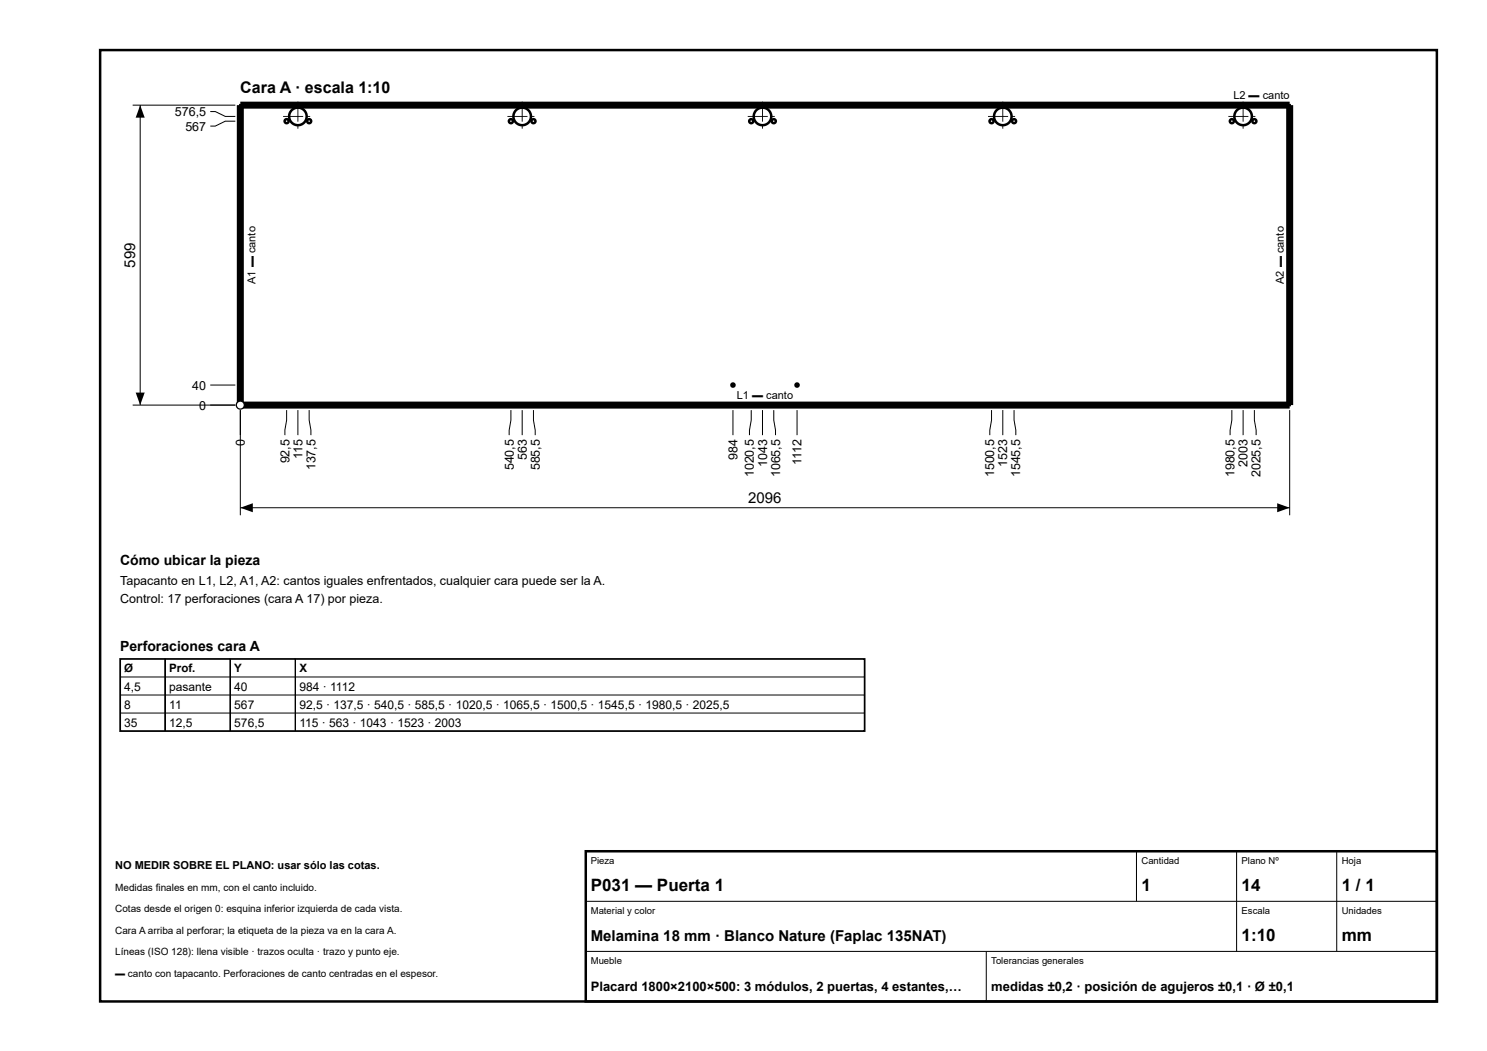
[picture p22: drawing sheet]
<svg xmlns="http://www.w3.org/2000/svg" width="297mm" height="210mm" viewBox="0 0 297 210" stroke-linecap="round" stroke-linejoin="round" font-family="sans-serif">
<defs><g id="words">
<g font-size="3.4">
<text x="118" y="178">P031 — Puerta 1</text>
<text x="228" y="178">1</text>
<text x="248" y="178">14</text>
<text x="268" y="178">1 / 1</text>
<text x="248" y="188">1:10</text>
<text x="268" y="188">mm</text>
</g>
<text font-size="3.2" x="48" y="18.5">Cara A · escala 1:10</text>
<g font-size="3">
<text x="27" y="53.5" transform="rotate(-90 27 53.5)">599</text>
<text x="149.5" y="100.4">2096</text>
<text x="118" y="188">Melamina 18 mm · Blanco Nature (Faplac 135NAT)</text>
</g>
<g font-size="2.8">
<text x="24" y="112.9">Cómo ubicar la pieza</text>
<text x="24" y="130.1">Perforaciones cara A</text>
</g>
<g font-size="2.6">
<text x="118" y="198">Placard 1800×2100×500: 3 módulos, 2 puertas, 4 estantes,…</text>
<text x="198" y="198">medidas ±0,2 · posición de agujeros ±0,1 · Ø ±0,1</text>
</g>
<g font-size="2.5">
<text x="34.9" y="23.2">576,5</text>
<text x="37" y="26.1">567</text>
<text x="38.4" y="77.8">40</text>
<text x="39.8" y="81.8">0</text>
<text x="48.9" y="89.1" transform="rotate(-90 48.9 89.1)">0</text>
<text x="57.8" y="92.6" transform="rotate(-90 57.8 92.6)">92,5</text>
<text x="60.4" y="91.7" transform="rotate(-90 60.4 91.7)">115</text>
<text x="63" y="93.9" transform="rotate(-90 63 93.9)">137,5</text>
<text x="102.6" y="93.9" transform="rotate(-90 102.6 93.9)">540,5</text>
<text x="105.2" y="91.9" transform="rotate(-90 105.2 91.9)">563</text>
<text x="107.8" y="93.9" transform="rotate(-90 107.8 93.9)">585,5</text>
<text x="147.3" y="91.9" transform="rotate(-90 147.3 91.9)">984</text>
<text x="150.6" y="95.3" transform="rotate(-90 150.6 95.3)">1020,5</text>
<text x="153.2" y="93.3" transform="rotate(-90 153.2 93.3)">1043</text>
<text x="155.8" y="95.3" transform="rotate(-90 155.8 95.3)">1065,5</text>
<text x="160.1" y="92.9" transform="rotate(-90 160.1 92.9)">1112</text>
<text x="198.6" y="95.3" transform="rotate(-90 198.6 95.3)">1500,5</text>
<text x="201.2" y="93.3" transform="rotate(-90 201.2 93.3)">1523</text>
<text x="203.8" y="95.3" transform="rotate(-90 203.8 95.3)">1545,5</text>
<text x="246.6" y="95.3" transform="rotate(-90 246.6 95.3)">1980,5</text>
<text x="249.2" y="93.3" transform="rotate(-90 249.2 93.3)">2003</text>
<text x="251.8" y="95.3" transform="rotate(-90 251.8 95.3)">2025,5</text>
<text x="24" y="116.9">Tapacanto en L1, L2, A1, A2: cantos iguales enfrentados, cualquier cara puede ser la A.</text>
<text x="24" y="120.5">Control: 17 perforaciones (cara A 17) por pieza.</text>
</g>
<g font-size="2.4">
<text x="24.8" y="137.9">4,5</text>
<text x="33.8" y="137.9">pasante</text>
<text x="46.8" y="137.9">40</text>
<text x="59.8" y="137.9">984 · 1112</text>
<text x="24.8" y="141.5">8</text>
<text x="33.8" y="141.5">11</text>
<text x="46.8" y="141.5">567</text>
<text x="59.8" y="141.5">92,5 · 137,5 · 540,5 · 585,5 · 1020,5 · 1065,5 · 1500,5 · 1545,5 · 1980,5 · 2025,5</text>
<text x="24.8" y="145.1">35</text>
<text x="33.8" y="145.1">12,5</text>
<text x="46.8" y="145.1">576,5</text>
<text x="59.8" y="145.1">115 · 563 · 1043 · 1523 · 2003</text>
</g>
<g font-size="2.3">
<text x="24.8" y="134.3">Ø</text>
<text x="33.8" y="134.3">Prof.</text>
<text x="46.8" y="134.3">Y</text>
<text x="59.8" y="134.3">X</text>
</g>
<g font-size="2.2">
<text x="246.3" y="19.8">L2 ▬ canto</text>
<text x="51" y="56.7" transform="rotate(-90 51 56.7)">A1 ▬ canto</text>
<text x="256.4" y="56.7" transform="rotate(-90 256.4 56.7)">A2 ▬ canto</text>
<text x="147.2" y="79.7">L1 ▬ canto</text>
<text x="23" y="173.6">NO MEDIR SOBRE EL PLANO: usar sólo las cotas.</text>
</g>
<g font-size="2">
<text x="23" y="177.9">Medidas finales en mm, con el canto incluido.</text>
<text x="23" y="182.2">Cotas desde el origen 0: esquina inferior izquierda de cada vista.</text>
<text x="23" y="186.5">Cara A arriba al perforar; la etiqueta de la pieza va en la cara A.</text>
<text x="23" y="190.8">Líneas (ISO 128): llena visible · trazos oculta · trazo y punto eje.</text>
<text x="23" y="195.1">▬ canto con tapacanto. Perforaciones de canto centradas en el espesor.</text>
</g>
<g font-size="1.9">
<text x="118" y="172.6">Pieza</text>
<text x="228" y="172.6">Cantidad</text>
<text x="248" y="172.6">Plano Nº</text>
<text x="268" y="172.6">Hoja</text>
<text x="118" y="182.6">Material y color</text>
<text x="248" y="182.6">Escala</text>
<text x="268" y="182.6">Unidades</text>
<text x="118" y="192.6">Mueble</text>
<text x="198" y="192.6">Tolerancias generales</text>
</g>
</g></defs>
<g fill="none" stroke="#000" stroke-width=".5">
<path d="M20 10h267v190h-267zM48 21h209.6v59.9h-209.6zM117 170h170v30h-170z"/>
<circle cx="57.3" cy="24.2" r=".4"/>
<circle cx="59.5" cy="23.2" r="1.75"/>
<circle cx="61.8" cy="24.2" r=".4"/>
<circle cx="102.1" cy="24.2" r=".4"/>
<circle cx="104.3" cy="23.2" r="1.75"/>
<circle cx="106.6" cy="24.2" r=".4"/>
<circle cx="150" cy="24.2" r=".4"/>
<circle cx="152.3" cy="23.2" r="1.75"/>
<circle cx="154.5" cy="24.2" r=".4"/>
<circle cx="198" cy="24.2" r=".4"/>
<circle cx="200.3" cy="23.2" r="1.75"/>
<circle cx="202.5" cy="24.2" r=".4"/>
<circle cx="246" cy="24.2" r=".4"/>
<circle cx="248.3" cy="23.2" r="1.75"/>
<circle cx="250.5" cy="24.2" r=".4"/>
<circle cx="146.4" cy="76.9" r=".3"/>
<circle cx="159.2" cy="76.9" r=".3"/>
</g>
<g fill="none" stroke="#000" stroke-width=".2">
<path d="M42 22.3h1l2 .9h2M47 24.2h-2l-2 1h-1M42 76.9h5M42 80.9h5M48 81.9v5M57.3 81.9v2l-.4 2v1M59.5 81.9v5M61.8 81.9v2l.3 2v1M102.1 81.9v2l-.4 2v1M104.3 81.9v5M106.6 81.9v2l.3 2v1M146.4 81.9v5"/>
<path d="M150 81.9v2l-.3 2v1M152.3 81.9v5M154.5 81.9v2l.4 2v1M159.2 81.9v5M198 81.9v2l-.3 2v1M200.3 81.9v5M202.5 81.9v2l.4 2v1M246 81.9v2l-.3 2v1M248.3 81.9v5M250.5 81.9v2l.4 2v1M117 180h170M227 170v10"/>
<path d="M247 170v20M267 170v20M117 190h170M197 190v10"/>
</g>
<path d="M48 21h209.6v59.9h-209.6z" fill="none" stroke="#000" stroke-width="1.4" stroke-linecap="butt"/>
<g fill="#000">
<path d="M56.6 23.2h4v.1h-4zM61.4 23.2h.6v.1h-.6z"/>
<path d="M59.4 20.3h.2v4h-.2zM59.4 25.1h.2v.6h-.2z"/>
<path d="M101.4 23.2h4v.1h-4zM106.2 23.2h.6v.1h-.6z"/>
<path d="M104.2 20.3h.2v4h-.2zM104.2 25.1h.2v.6h-.2z"/>
<path d="M149.3 23.2h4v.1h-4zM154.1 23.2h.6v.1h-.6z"/>
<path d="M152.2 20.3h.2v4h-.2zM152.2 25.1h.2v.6h-.2z"/>
<path d="M197.3 23.2h4v.1h-4zM202.1 23.2h.6v.1h-.6z"/>
<path d="M200.2 20.3h.2v4h-.2zM200.2 25.1h.2v.6h-.2z"/>
<path d="M245.3 23.2h4v.1h-4zM250.1 23.2h.6v.1h-.6z"/>
<path d="M248.2 20.3h.2v4h-.2zM248.2 25.1h.2v.6h-.2z"/>
</g>
<circle cx="48" cy="80.9" r=".8" fill="#fff"/>
<circle cx="48" cy="80.9" r=".8" fill="none" stroke="#000" stroke-width=".25"/>
<path d="M26.5 21h20.5M28 21v59.9M26.5 80.9h20.5M48 81.9v21M257.6 81.9v21M48 101.4h209.6M24 135.2h148.7M24 138.8h148.7M33 131.6v14.4M46 131.6v14.4M59 131.6v14.4M24 142.4h148.7" fill="none" stroke="#000" stroke-width=".2"/>
<path d="M28 21l.9 2.5h-1.8zM27.1 78.4h1.8l-.9 2.5zM48 101.4l2.5-.9v1.8zM255.1 100.5l2.5 .9-2.5 .9z" fill="#000"/>
<path d="M24 131.6h148.7v14.4h-148.7z" fill="none" stroke="#000" stroke-width=".35"/>
<use href="#words"/>
</svg>
